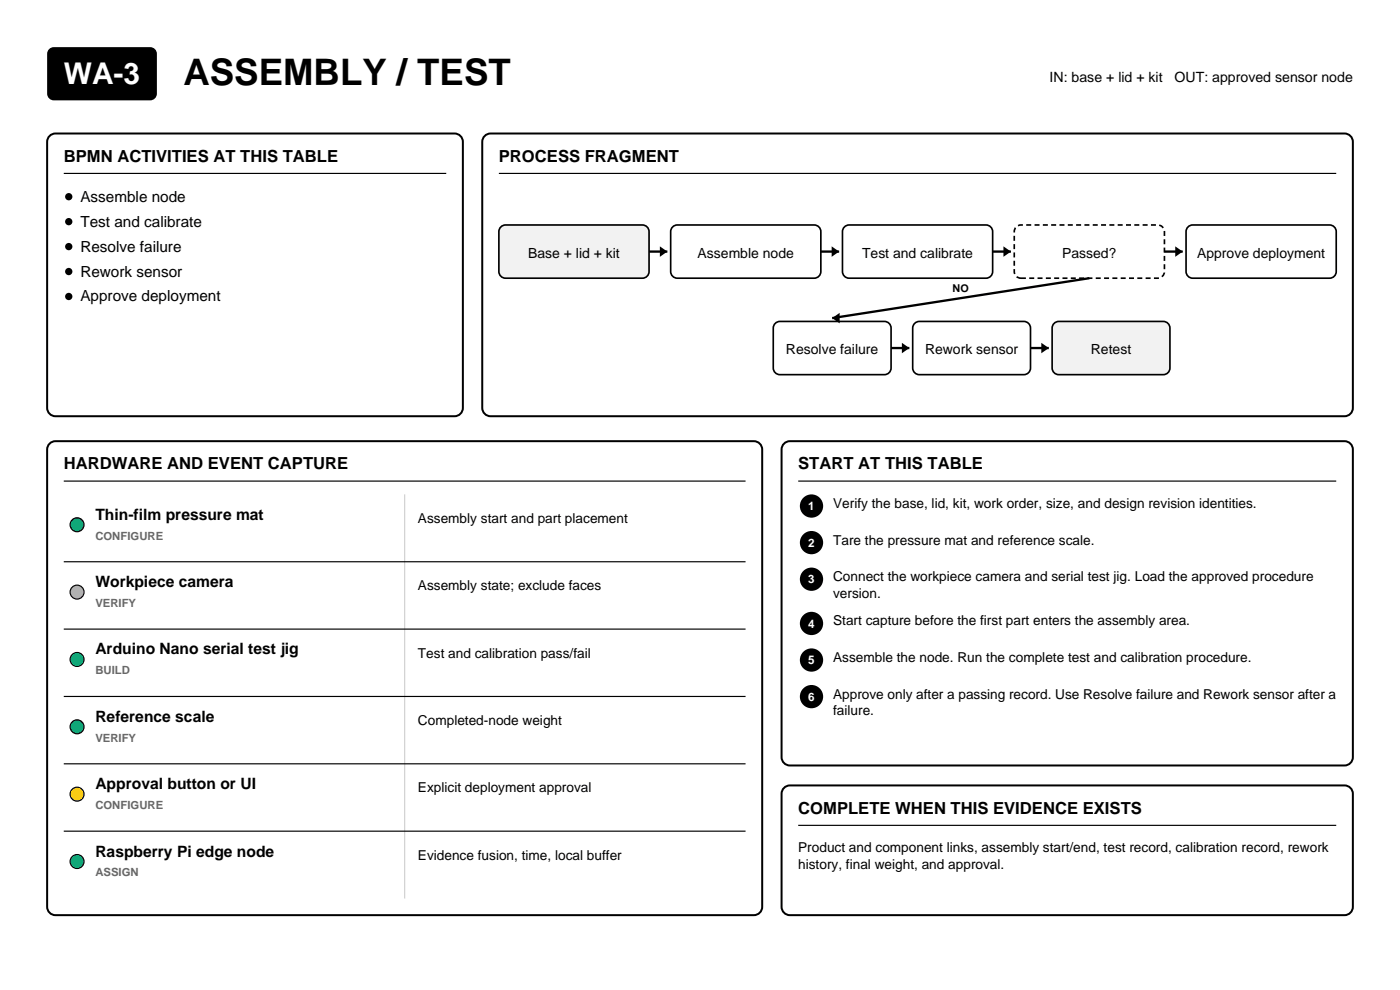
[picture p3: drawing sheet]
<svg xmlns="http://www.w3.org/2000/svg" width="297mm" height="210mm" viewBox="0 0 297 210" stroke-linecap="round" stroke-linejoin="round" font-family="sans-serif">
<defs><g id="words">
<text font-size="7.8" x="38.9" y="18.1">ASSEMBLY / TEST</text>
<text font-size="6.3" fill="#fff" x="13.5" y="17.8">WA-3</text>
<g font-size="3.5">
<text x="13.5" y="34.3">BPMN ACTIVITIES AT THIS TABLE</text>
<text x="105.8" y="34.3">PROCESS FRAGMENT</text>
<text x="13.5" y="99.6">HARDWARE AND EVENT CAPTURE</text>
<text x="169.3" y="99.6">START AT THIS TABLE</text>
<text x="169.3" y="172.6">COMPLETE WHEN THIS EVIDENCE EXISTS</text>
</g>
<g font-size="3.3">
<text x="20.2" y="110.3">Thin-film pressure mat</text>
<text x="20.2" y="124.5">Workpiece camera</text>
<text x="20.2" y="138.8">Arduino Nano serial test jig</text>
<text x="20.2" y="153.1">Reference scale</text>
<text x="20.2" y="167.4">Approval button or UI</text>
<text x="20.2" y="181.7">Raspberry Pi edge node</text>
</g>
<g font-size="3.2">
<text x="17.1" y="42.8">Assemble node</text>
<text x="17.1" y="48.1">Test and calibrate</text>
<text x="17.1" y="53.4">Resolve failure</text>
<text x="17.1" y="58.7">Rework sensor</text>
<text x="17.1" y="63.9">Approve deployment</text>
</g>
<g font-size="3">
<text x="222.7" y="17.4">IN: base + lid + kit</text>
<text x="249.2" y="17.4">OUT: approved sensor node</text>
<text x="112" y="54.7">Base + lid + kit</text>
<text x="148" y="54.7">Assemble node</text>
<text x="182.9" y="54.7">Test and calibrate</text>
<text x="225.3" y="54.7">Passed?</text>
<text x="254" y="54.7">Approve deployment</text>
<text x="166.7" y="75.1">Resolve failure</text>
<text x="196.2" y="75.1">Rework sensor</text>
<text x="231.4" y="75.1">Retest</text>
</g>
<g font-size="2.9">
<text x="176.7" y="107.8">Verify the base, lid, kit, work order, size, and design revision identities.</text>
<text x="88.7" y="110.9">Assembly start and part placement</text>
<text x="176.7" y="115.5">Tare the pressure mat and reference scale.</text>
<text x="88.7" y="125.2">Assembly state; exclude faces</text>
<text x="176.7" y="123.3">Connect the workpiece camera and serial test jig. Load the approved procedure</text>
<text x="176.7" y="126.7">version.</text>
<text x="176.7" y="132.7">Start capture before the first part enters the assembly area.</text>
<text x="88.7" y="139.5">Test and calibration pass/fail</text>
<text x="176.7" y="140.4">Assemble the node. Run the complete test and calibration procedure.</text>
<text x="176.7" y="148.2">Approve only after a passing record. Use Resolve failure and Rework sensor after a</text>
<text x="88.7" y="153.8">Completed-node weight</text>
<text x="176.7" y="151.7">failure.</text>
<text x="88.7" y="168.1">Explicit deployment approval</text>
<text x="88.7" y="182.4">Evidence fusion, time, local buffer</text>
<text x="169.3" y="180.8">Product and component links, assembly start/end, test record, calibration record, rework</text>
<text x="169.3" y="184.2">history, final weight, and approval.</text>
</g>
<g font-size="2.5" fill="#fff">
<text x="171.5" y="108.2">1</text>
<text x="171.5" y="116">2</text>
<text x="171.5" y="123.7">3</text>
<text x="171.5" y="133.1">4</text>
<text x="171.5" y="140.9">5</text>
<text x="171.5" y="148.7">6</text>
</g>
<g font-size="2.4" fill="#666">
<text x="20.2" y="114.5">CONFIGURE</text>
<text x="20.2" y="128.8">VERIFY</text>
<text x="20.2" y="143.1">BUILD</text>
<text x="20.2" y="157.3">VERIFY</text>
<text x="20.2" y="171.6">CONFIGURE</text>
<text x="20.2" y="185.9">ASSIGN</text>
</g>
<text font-size="2.3" x="202.1" y="61.8">NO</text>
</g></defs>
<path d="M10.3 10.6l.7-.5 .4-.1h20.5a1.41 1.41 0 0 1 1.4 1.4v8.5a1.41 1.41 0 0 1-1.4 1.4h-20.5a1.41 1.41 0 0 1-1.4-1.4v-8.5z" fill-rule="evenodd" fill="#000"/>
<path d="M10.5 28.8l.8-.4 .5-.1h84.6a1.76 1.76 0 0 1 1.8 1.8v56.4a1.76 1.76 0 0 1-1.8 1.8h-84.6a1.76 1.76 0 0 1-1.8-1.8v-56.4l.1-.5z" fill-rule="evenodd" fill="#fff" stroke="#000" stroke-width=".42"/>
<path d="M13.5 36.8h81.2" fill="none" stroke="#000" stroke-width=".25"/>
<g fill="#000">
<circle cx="14.6" cy="47" r=".78"/>
<circle cx="14.6" cy="41.7" r=".78"/>
<circle cx="14.6" cy="52.3" r=".78"/>
<circle cx="14.6" cy="57.6" r=".78"/>
<circle cx="14.6" cy="62.9" r=".78"/>
</g>
<path d="M102.8 28.8l.8-.4 .5-.1h181.1a1.76 1.76 0 0 1 1.8 1.8v56.4a1.76 1.76 0 0 1-1.8 1.8h-181.1a1.76 1.76 0 0 1-1.8-1.8v-56.4l.1-.5z" fill-rule="evenodd" fill="#fff" stroke="#000" stroke-width=".42"/>
<path d="M105.8 36.8h177.7" fill="none" stroke="#000" stroke-width=".25"/>
<path d="M106.4 48l.8-.3h29.1a1.41 1.41 0 0 1 1.4 1.4v8.5a1.41 1.41 0 0 1-1.4 1.4h-29.1a1.41 1.41 0 0 1-1.4-1.4v-8.5l.1-.4z" fill-rule="evenodd" fill="#f2f2f2" stroke="#000" stroke-width=".35"/>
<path d="M142.6 48.3l.6-.5 .5-.1h29a1.41 1.41 0 0 1 1.4 1.4v8.5a1.41 1.41 0 0 1-1.4 1.4h-29a1.41 1.41 0 0 1-1.4-1.4v-8.5z" fill-rule="evenodd" fill="#fff" stroke="#000" stroke-width=".35"/>
<path d="M137.7 53.4h3.9" fill="none" stroke="#000" stroke-width=".49"/>
<path d="M140 52.3l1.6 1.1-1.6 1.1z" fill="#000"/>
<path d="M179.3 48l.8-.3h29.1a1.41 1.41 0 0 1 1.4 1.4v8.5a1.41 1.41 0 0 1-1.4 1.4h-29.1a1.41 1.41 0 0 1-1.4-1.4v-8.5l.1-.4z" fill-rule="evenodd" fill="#fff" stroke="#000" stroke-width=".35"/>
<path d="M174.1 53.4h3.9" fill="none" stroke="#000" stroke-width=".49"/>
<path d="M176.4 52.3l1.6 1.1-1.6 1.1z" fill="#000"/>
<path d="M215.7 48l.9-.3h29a1.41 1.41 0 0 1 1.4 1.4v8.5a1.41 1.41 0 0 1-1.4 1.4h-29a1.41 1.41 0 0 1-1.4-1.4v-8.5v-.4z" fill-rule="evenodd" fill="#fff" stroke="#000" stroke-width=".35" stroke-dasharray="1.1 .7" stroke-linecap="butt"/>
<path d="M210.6 53.4h3.9" fill="none" stroke="#000" stroke-width=".49"/>
<path d="M212.9 52.3l1.6 1.1-1.6 1.1z" fill="#000"/>
<path d="M252.2 48l.8-.3h29.1a1.41 1.41 0 0 1 1.4 1.4v8.5a1.41 1.41 0 0 1-1.4 1.4h-29.1a1.41 1.41 0 0 1-1.4-1.4v-8.5l.1-.4z" fill-rule="evenodd" fill="#fff" stroke="#000" stroke-width=".35"/>
<path d="M247 53.4h3.9" fill="none" stroke="#000" stroke-width=".49"/>
<path d="M249.3 52.3l1.6 1.1-1.6 1.1z" fill="#000"/>
<g fill="#fff" stroke="#000" stroke-width=".35">
<path d="M164.3 68.8l.7-.5 .5-.1h22.1a1.41 1.41 0 0 1 1.4 1.4v8.5a1.41 1.41 0 0 1-1.4 1.4h-22.1a1.41 1.41 0 0 1-1.5-1.4v-8.5z" fill-rule="evenodd"/>
<path d="M193.9 68.8l.7-.5 .4-.1h22.2a1.41 1.41 0 0 1 1.4 1.4v8.5a1.41 1.41 0 0 1-1.4 1.4h-22.2a1.41 1.41 0 0 1-1.4-1.4v-8.5z" fill-rule="evenodd"/>
</g>
<path d="M189 73.8h3.9" fill="none" stroke="#000" stroke-width=".49"/>
<path d="M191.3 72.7l1.6 1.1-1.6 1.1z" fill="#000"/>
<path d="M223.5 68.8l.7-.5 .4-.1h22.2a1.41 1.41 0 0 1 1.4 1.4v8.5a1.41 1.41 0 0 1-1.4 1.4h-22.2a1.41 1.41 0 0 1-1.4-1.4v-8.5z" fill-rule="evenodd" fill="#f2f2f2" stroke="#000" stroke-width=".35"/>
<path d="M231.1 59l-54.6 8.5M218.6 73.8h3.9" fill="none" stroke="#000" stroke-width=".49"/>
<path d="M176.5 67.5l1.6-1.1v2.2zM220.9 72.7l1.6 1.1-1.6 1.1z" fill="#000"/>
<path d="M10.5 94.1l.8-.5h.5h148.1a1.76 1.76 0 0 1 1.8 1.7v97.1a1.76 1.76 0 0 1-1.8 1.7h-148.1a1.76 1.76 0 0 1-1.8-1.7v-97.1l.1-.4z" fill-rule="evenodd" fill="#fff" stroke="#000" stroke-width=".42"/>
<path d="M13.5 102h144.7" fill="none" stroke="#000" stroke-width=".25"/>
<path d="M85.8 104.9v85.7" fill="none" stroke="#d0d0d0" stroke-width=".25"/>
<circle cx="16.3" cy="111.3" r="1.48" fill="#16a34a" stroke="#000" stroke-width=".25"/>
<path d="M13.5 119.2h144.7" fill="none" stroke="#000" stroke-width=".25"/>
<circle cx="16.3" cy="125.6" r="1.48" fill="#d946ef" stroke="#000" stroke-width=".25"/>
<path d="M13.5 133.4h144.7" fill="none" stroke="#000" stroke-width=".25"/>
<circle cx="16.3" cy="139.9" r="1.48" fill="#06b6d4" stroke="#000" stroke-width=".25"/>
<path d="M13.5 147.7h144.7" fill="none" stroke="#000" stroke-width=".25"/>
<circle cx="16.3" cy="154.2" r="1.48" fill="#16a34a" stroke="#000" stroke-width=".25"/>
<path d="M13.5 162h144.7" fill="none" stroke="#000" stroke-width=".25"/>
<circle cx="16.3" cy="168.5" r="1.48" fill="#facc15" stroke="#000" stroke-width=".25"/>
<path d="M13.5 176.3h144.7" fill="none" stroke="#000" stroke-width=".25"/>
<circle cx="16.3" cy="182.7" r="1.48" fill="#1677ff" stroke="#000" stroke-width=".25"/>
<path d="M166.3 94.1l.8-.5h.5h117.6a1.76 1.76 0 0 1 1.8 1.7v65.3a1.76 1.76 0 0 1-1.8 1.8h-117.6a1.76 1.76 0 0 1-1.8-1.8v-65.3l.1-.4z" fill-rule="evenodd" fill="#fff" stroke="#000" stroke-width=".42"/>
<path d="M169.3 102h114.2" fill="none" stroke="#000" stroke-width=".25"/>
<g fill="#000">
<circle cx="172.2" cy="115.1" r="2.47"/>
<circle cx="172.2" cy="107.3" r="2.47"/>
<circle cx="172.2" cy="132.2" r="2.47"/>
<circle cx="172.2" cy="122.9" r="2.47"/>
<circle cx="172.2" cy="140" r="2.47"/>
<circle cx="172.2" cy="147.8" r="2.47"/>
</g>
<path d="M166.3 167.1l.8-.4 .5-.1h117.6a1.76 1.76 0 0 1 1.8 1.8v24a1.76 1.76 0 0 1-1.8 1.7h-117.6a1.76 1.76 0 0 1-1.8-1.7v-24l.1-.5z" fill-rule="evenodd" fill="#fff" stroke="#000" stroke-width=".42"/>
<path d="M169.3 175.1h114.2" fill="none" stroke="#000" stroke-width=".25"/>
<use href="#words"/>
</svg>
